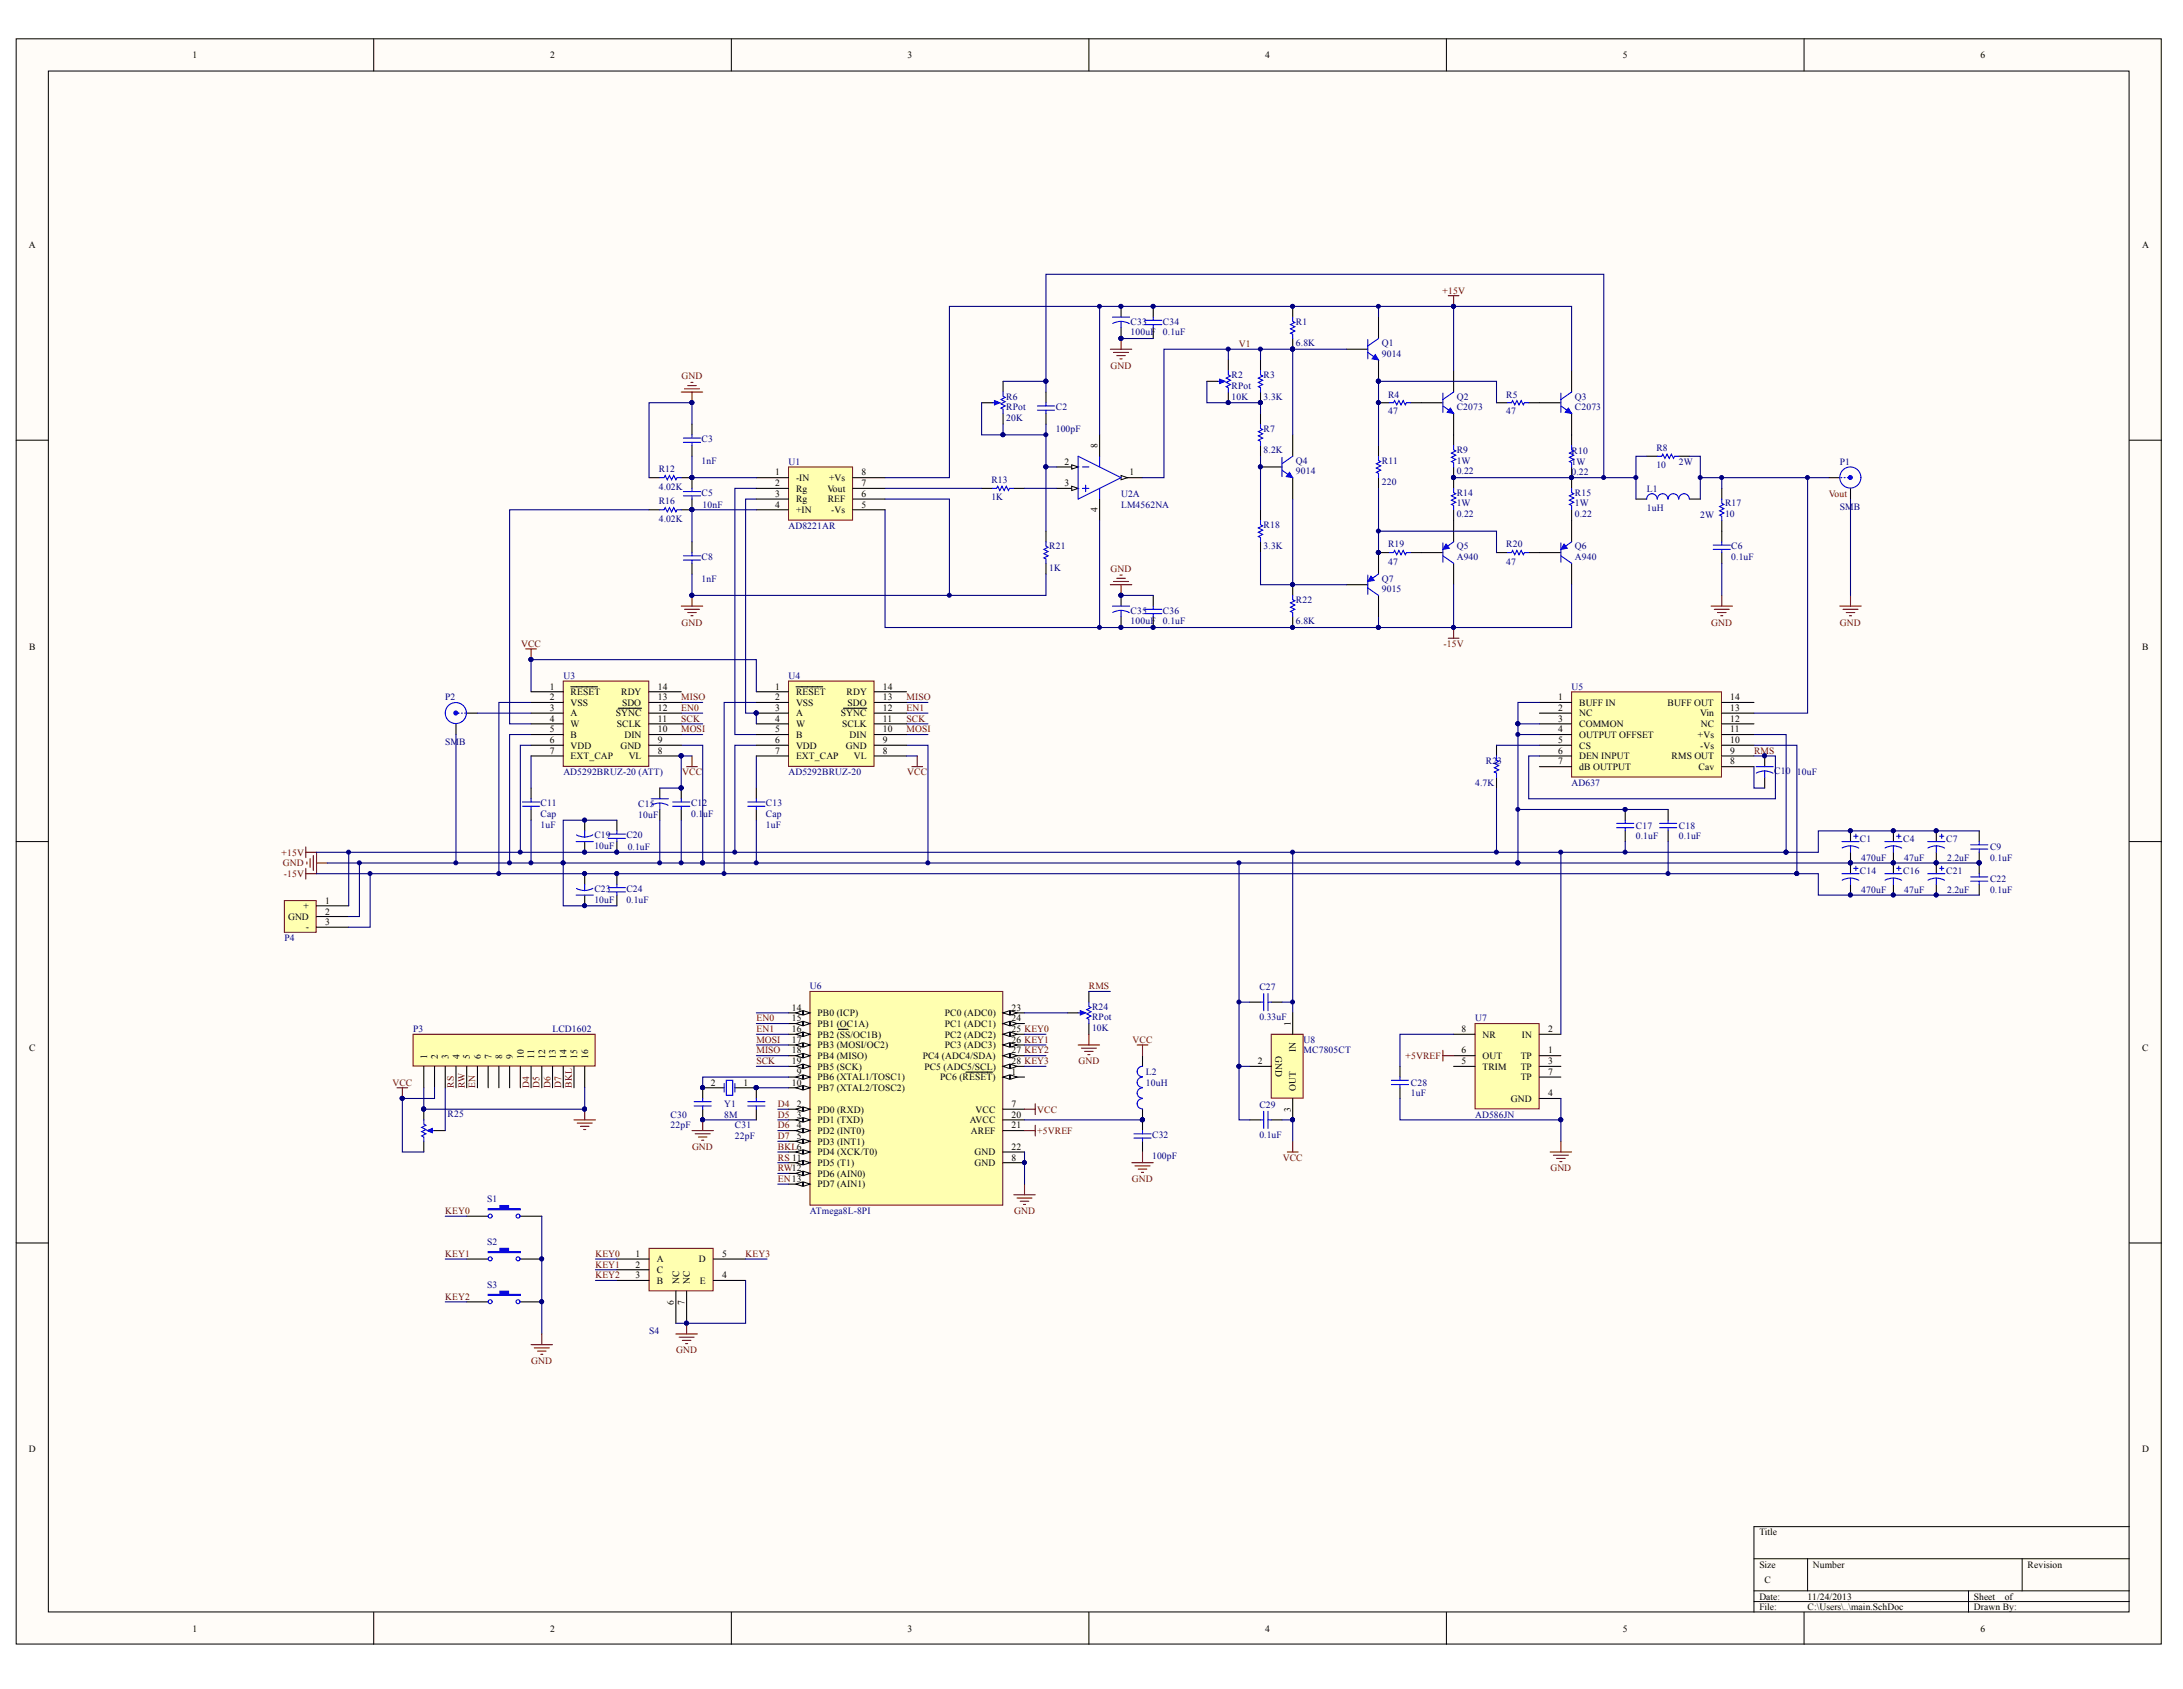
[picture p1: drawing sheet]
<svg xmlns="http://www.w3.org/2000/svg" width="279mm" height="216mm" viewBox="0 0 279 216" stroke-linecap="round" stroke-linejoin="round" font-family="sans-serif">
<defs><g id="words">
<g font-size="1.2">
<text x="24.6" y="7.4">1</text>
<text x="70.3" y="7.4">2</text>
<text x="116" y="7.4">3</text>
<text x="161.7" y="7.4">4</text>
<text x="207.4" y="7.4">5</text>
<text x="253.2" y="7.4">6</text>
<text x="3.7" y="31.7">A</text>
<text x="273.8" y="31.7">A</text>
<text x="136.1" y="59.4">2</text>
<text x="140.3" y="57.2" transform="rotate(-90 140.3 57.2)">8</text>
<text x="99.1" y="60.8">1</text>
<text x="99.1" y="62.2">2</text>
<text x="99.1" y="63.5">3</text>
<text x="99.1" y="64.9">4</text>
<text x="101.8" y="61.5">-IN</text>
<text x="101.8" y="62.8">Rg</text>
<text x="101.8" y="64.2">Rg</text>
<text x="101.8" y="65.6">+IN</text>
<text x="105.8" y="62.8">Vout</text>
<text x="105.8" y="64.2">REF</text>
<text x="106" y="61.5">+Vs</text>
<text x="106.3" y="65.6">-Vs</text>
<text x="110.1" y="64.9">5</text>
<text x="110.1" y="63.5">6</text>
<text x="110.1" y="62.2">7</text>
<text x="110.1" y="60.8">8</text>
<text x="136.1" y="62.2">3</text>
<text x="140.3" y="65.5" transform="rotate(-90 140.3 65.5)">4</text>
<text x="144.4" y="60.8">1</text>
<text x="3.7" y="83">B</text>
<text x="273.8" y="83">B</text>
<text x="70.3" y="88.1">1</text>
<text x="70.3" y="89.5">2</text>
<text x="72.9" y="88.8">RESET</text>
<text x="79.4" y="88.8">RDY</text>
<text x="84.1" y="89.5">13</text>
<text x="84.1" y="88.1">14</text>
<text x="99.1" y="88.1">1</text>
<text x="99.1" y="89.5">2</text>
<text x="101.8" y="88.8">RESET</text>
<text x="108.2" y="88.8">RDY</text>
<text x="112.8" y="89.5">13</text>
<text x="112.8" y="88.1">14</text>
<text x="199.2" y="89.5">1</text>
<text x="221.2" y="89.5">14</text>
<text x="70.3" y="90.9">3</text>
<text x="70.3" y="92.3">4</text>
<text x="70.3" y="93.6">5</text>
<text x="70.3" y="95">6</text>
<text x="72.9" y="90.2">VSS</text>
<text x="72.9" y="91.6">A</text>
<text x="72.9" y="93">W</text>
<text x="72.9" y="94.3">B</text>
<text x="72.9" y="95.7">VDD</text>
<text x="78.7" y="91.6">SYNC</text>
<text x="78.8" y="93">SCLK</text>
<text x="79.3" y="95.7">GND</text>
<text x="79.5" y="90.2">SDO</text>
<text x="79.8" y="94.3">DIN</text>
<text x="84.1" y="95">9</text>
<text x="84.1" y="93.6">10</text>
<text x="84.1" y="92.3">11</text>
<text x="84.1" y="90.9">12</text>
<text x="99.1" y="90.9">3</text>
<text x="99.1" y="92.3">4</text>
<text x="99.1" y="93.6">5</text>
<text x="99.1" y="95">6</text>
<text x="101.8" y="90.2">VSS</text>
<text x="101.8" y="91.6">A</text>
<text x="101.8" y="93">W</text>
<text x="101.8" y="94.3">B</text>
<text x="101.8" y="95.7">VDD</text>
<text x="107.5" y="91.6">SYNC</text>
<text x="107.7" y="93">SCLK</text>
<text x="108.1" y="95.7">GND</text>
<text x="108.3" y="90.2">SDO</text>
<text x="108.6" y="94.3">DIN</text>
<text x="112.8" y="95">9</text>
<text x="112.8" y="93.6">10</text>
<text x="112.8" y="92.3">11</text>
<text x="112.8" y="90.9">12</text>
<text x="199.2" y="90.9">2</text>
<text x="199.2" y="92.3">3</text>
<text x="199.2" y="93.6">4</text>
<text x="199.2" y="95">5</text>
<text x="201.9" y="90.2">BUFF IN</text>
<text x="201.9" y="91.6">NC</text>
<text x="201.9" y="93">COMMON</text>
<text x="201.9" y="94.3">OUTPUT OFFSET</text>
<text x="201.9" y="95.7">CS</text>
<text x="213.2" y="90.2">BUFF OUT</text>
<text x="217" y="94.3">+Vs</text>
<text x="217.3" y="95.7">-Vs</text>
<text x="217.3" y="91.6">Vin</text>
<text x="217.4" y="93">NC</text>
<text x="221.2" y="95">10</text>
<text x="221.2" y="93.6">11</text>
<text x="221.2" y="92.3">12</text>
<text x="221.2" y="90.9">13</text>
<text x="70.3" y="96.4">7</text>
<text x="72.9" y="97">EXT_CAP</text>
<text x="80.4" y="97">VL</text>
<text x="84.1" y="96.4">8</text>
<text x="99.1" y="96.4">7</text>
<text x="101.8" y="97">EXT_CAP</text>
<text x="109.1" y="97">VL</text>
<text x="112.8" y="96.4">8</text>
<text x="199.2" y="96.4">6</text>
<text x="199.2" y="97.7">7</text>
<text x="201.9" y="97">DEN INPUT</text>
<text x="201.9" y="98.4">dB OUTPUT</text>
<text x="213.7" y="97">RMS OUT</text>
<text x="217.1" y="98.4">Cav</text>
<text x="221.2" y="97.7">8</text>
<text x="221.2" y="96.4">9</text>
<text x="36.8" y="117.6">GND</text>
<text x="38.8" y="116.2">+</text>
<text x="39.1" y="118.9">-</text>
<text x="41.6" y="115.5">1</text>
<text x="41.6" y="116.9">2</text>
<text x="41.6" y="118.3">3</text>
<text x="101.2" y="129.2">14</text>
<text x="101.2" y="130.6">15</text>
<text x="101.2" y="131.9">16</text>
<text x="104.5" y="129.9">PB0 aICP)</text>
<text x="104.5" y="131.2">PB1 aOC1A)</text>
<text x="120.8" y="129.9">PC0 aADC0)</text>
<text x="120.8" y="131.2">PC1 aADC1)</text>
<text x="129.3" y="129.2">23</text>
<text x="129.3" y="130.6">24</text>
<text x="129.3" y="131.9">25 KEY0</text>
<text x="165" y="131.1" transform="rotate(-90 165 131.1)">1</text>
<text x="186.8" y="131.9">8</text>
<text x="197.9" y="131.9">2</text>
<text x="3.7" y="134.3">C</text>
<text x="54.6" y="135.3" transform="rotate(-90 54.6 135.3)">1</text>
<text x="56" y="135.3" transform="rotate(-90 56 135.3)">2</text>
<text x="57.3" y="135.3" transform="rotate(-90 57.3 135.3)">3</text>
<text x="58.7" y="135.3" transform="rotate(-90 58.7 135.3)">4</text>
<text x="60.1" y="135.3" transform="rotate(-90 60.1 135.3)">5</text>
<text x="61.5" y="135.3" transform="rotate(-90 61.5 135.3)">6</text>
<text x="62.8" y="135.3" transform="rotate(-90 62.8 135.3)">7</text>
<text x="64.2" y="135.3" transform="rotate(-90 64.2 135.3)">8</text>
<text x="65.6" y="135.3" transform="rotate(-90 65.6 135.3)">9</text>
<text x="66.9" y="135.3" transform="rotate(-90 66.9 135.3)">10</text>
<text x="68.3" y="135.3" transform="rotate(-90 68.3 135.3)">11</text>
<text x="69.7" y="135.3" transform="rotate(-90 69.7 135.3)">12</text>
<text x="71" y="135.3" transform="rotate(-90 71 135.3)">13</text>
<text x="72.4" y="135.3" transform="rotate(-90 72.4 135.3)">14</text>
<text x="73.8" y="135.3" transform="rotate(-90 73.8 135.3)">15</text>
<text x="75.2" y="135.3" transform="rotate(-90 75.2 135.3)">16</text>
<text x="101.2" y="133.3">17</text>
<text x="101.2" y="134.7">18</text>
<text x="101.2" y="136.1">19</text>
<text x="101.8" y="137.4">9</text>
<text x="104.5" y="132.6">PB2 aSS/OC1B)</text>
<text x="104.5" y="134">PB3 aMOSI/OC2)</text>
<text x="104.5" y="135.4">PB4 aMISO)</text>
<text x="104.5" y="136.7">PB5 aSCK)</text>
<text x="118" y="135.4">PC4 aADC4/SDA)</text>
<text x="118.2" y="136.7">PC5 aADC5/SCL)</text>
<text x="120.8" y="132.6">PC2 aADC2)</text>
<text x="120.8" y="134">PC3 aADC3)</text>
<text x="129.3" y="137.4">1</text>
<text x="129.3" y="133.3">26 KEY1</text>
<text x="129.3" y="134.7">27 KEY2</text>
<text x="129.3" y="136.1">28 KEY3</text>
<text x="160.8" y="136.1">2</text>
<text x="163" y="135" transform="rotate(90 163 135)">GND</text>
<text x="165.7" y="134.5" transform="rotate(-90 165.7 134.5)">IN</text>
<text x="186.8" y="136.1">5</text>
<text x="186.8" y="134.7">6</text>
<text x="189.5" y="136.7">TRIM</text>
<text x="189.5" y="135.4">OUT</text>
<text x="189.5" y="132.6">NR</text>
<text x="194.4" y="136.7">TP</text>
<text x="194.4" y="135.4">TP</text>
<text x="194.5" y="132.6">IN</text>
<text x="197.9" y="137.4">7</text>
<text x="197.9" y="136.1">3</text>
<text x="197.9" y="134.7">1</text>
<text x="273.8" y="134.3">C</text>
<text x="90.9" y="138.8">2</text>
<text x="95" y="138.8">1</text>
<text x="101.2" y="138.8">10</text>
<text x="101.8" y="141.5">2</text>
<text x="101.8" y="142.9">3</text>
<text x="104.5" y="142.2">PD0 aRXD)</text>
<text x="104.5" y="143.6">PD1 aTXD)</text>
<text x="104.5" y="138.1">PB6 aXTAL1/TOSC1)</text>
<text x="104.5" y="139.5">PB7 aXTAL2/TOSC2)</text>
<text x="120.2" y="138.1">PC6 aRESET)</text>
<text x="124" y="143.6">AVCC</text>
<text x="124.7" y="142.2">VCC</text>
<text x="129.3" y="141.5">7</text>
<text x="129.3" y="142.9">20</text>
<text x="165" y="142.1" transform="rotate(-90 165 142.1)">3</text>
<text x="165.7" y="139.5" transform="rotate(-90 165.7 139.5)">OUT</text>
<text x="193.1" y="140.8">GND</text>
<text x="194.4" y="138.1">TP</text>
<text x="197.9" y="140.1">4</text>
<text x="101.8" y="144.2">4</text>
<text x="101.8" y="145.6">5</text>
<text x="104.5" y="145">PD2 aINT0)</text>
<text x="104.5" y="146.3">PD3 aINT1)</text>
<text x="104.5" y="147.7">PD4 aXCK/T0)</text>
<text x="104.5" y="149">PD5 aT1)</text>
<text x="124.1" y="145">AREF</text>
<text x="124.6" y="149">GND</text>
<text x="124.6" y="147.7">GND</text>
<text x="129.3" y="148.4">8</text>
<text x="129.3" y="144.2">21</text>
<text x="129.3" y="147">22</text>
<text x="104.5" y="150.4">PD6 aAIN0)</text>
<text x="104.5" y="151.8">PD7 aAIN1)</text>
<text x="81.2" y="160.7">1</text>
<text x="83.9" y="161.4">A</text>
<text x="89.3" y="161.4">D</text>
<text x="92.3" y="160.7">5</text>
<text x="81.2" y="162">2</text>
<text x="81.2" y="163.4">3</text>
<text x="83.9" y="162.7">C</text>
<text x="83.9" y="164.1">B</text>
<text x="86.1" y="166.8" transform="rotate(-90 86.1 166.8)">6</text>
<text x="86.8" y="164.1" transform="rotate(-90 86.8 164.1)">NC</text>
<text x="87.5" y="166.8" transform="rotate(-90 87.5 166.8)">7</text>
<text x="88.2" y="164.1" transform="rotate(-90 88.2 164.1)">NC</text>
<text x="89.5" y="164.1">E</text>
<text x="92.3" y="163.4">4</text>
<text x="3.7" y="185.7">D</text>
<text x="273.8" y="185.7">D</text>
<text x="224.9" y="196.2">Title</text>
<text x="224.9" y="200.4">Size</text>
<text x="225.6" y="202.4">C</text>
<text x="231.7" y="200.4">Number</text>
<text x="259.2" y="200.4">Revision</text>
<text x="24.6" y="208.6">1</text>
<text x="70.3" y="208.6">2</text>
<text x="116" y="208.6">3</text>
<text x="161.7" y="208.6">4</text>
<text x="207.4" y="208.6">5</text>
<text x="224.9" y="204.5">Date:</text>
<text x="224.9" y="205.8">File:</text>
<text x="231.1" y="204.5">11/24/2013</text>
<text x="231.1" y="205.8">C:\Users\..\main.SchDoc</text>
<text x="252.3" y="204.5">Sheet</text>
<text x="252.3" y="205.8">Drawn By:</text>
<text x="253.2" y="208.6">6</text>
<text x="256.3" y="204.5">of</text>
</g>
<g font-size="1.2" fill="#000080">
<text x="144.5" y="41.5">C33</text>
<text x="148.7" y="41.5">C34</text>
<text x="165.7" y="41.5">R1</text>
<text x="144.5" y="42.9">100uF</text>
<text x="148.7" y="42.9">0.1uF</text>
<text x="165.7" y="44.2">6.8K</text>
<text x="176.6" y="44.2">Q1</text>
<text x="176.6" y="45.6">9014</text>
<text x="128.6" y="53.8">20K</text>
<text x="128.6" y="51.1">R6</text>
<text x="128.6" y="52.5">RPot</text>
<text x="135" y="52.5">C2</text>
<text x="157.4" y="51.1">10K</text>
<text x="157.4" y="48.3">R2</text>
<text x="157.4" y="49.7">RPot</text>
<text x="161.5" y="51.1">3.3K</text>
<text x="161.5" y="48.3">R3</text>
<text x="177.4" y="53">47</text>
<text x="177.4" y="50.8">R4</text>
<text x="186.2" y="51.1">Q2</text>
<text x="186.2" y="52.5">C2073</text>
<text x="192.5" y="53">47</text>
<text x="192.5" y="50.8">R5</text>
<text x="201.3" y="51.1">Q3</text>
<text x="201.3" y="52.5">C2073</text>
<text x="89.7" y="59.3">1nF</text>
<text x="89.7" y="56.6">C3</text>
<text x="100.8" y="59.4">U1</text>
<text x="135" y="55.2">100pF</text>
<text x="161.5" y="57.9">8.2K</text>
<text x="161.5" y="55.2">R7</text>
<text x="165.7" y="59.3">Q4</text>
<text x="176.6" y="59.3">R11</text>
<text x="186.2" y="57.9">R9</text>
<text x="186.2" y="59.3">1W</text>
<text x="200.9" y="58.1">R10</text>
<text x="200.9" y="59.4">1W</text>
<text x="211.7" y="59.8">10</text>
<text x="211.7" y="57.7">R8</text>
<text x="214.6" y="59.4">2W</text>
<text x="235.2" y="59.4">P1</text>
<text x="84.2" y="62.6">4.02K</text>
<text x="84.2" y="60.4">R12</text>
<text x="84.2" y="64.5">R16</text>
<text x="89.7" y="63.4">C5</text>
<text x="89.8" y="64.9">10nF</text>
<text x="126.7" y="63.9">1K</text>
<text x="126.7" y="61.7">R13</text>
<text x="143.3" y="63.5">U2A</text>
<text x="143.3" y="64.9">LM4562NA</text>
<text x="165.7" y="60.6">9014</text>
<text x="176.6" y="62">220</text>
<text x="186.2" y="60.6">0.22</text>
<text x="186.2" y="63.4">R14</text>
<text x="186.2" y="64.7">1W</text>
<text x="200.9" y="60.8">0.22</text>
<text x="201.3" y="63.4">R15</text>
<text x="201.3" y="64.7">1W</text>
<text x="210.5" y="65.3">1uH</text>
<text x="210.5" y="62.8">L1</text>
<text x="220.5" y="64.7">R17</text>
<text x="235.2" y="65.2">SMB</text>
<text x="84.2" y="66.7">4.02K</text>
<text x="89.7" y="71.6">C8</text>
<text x="100.8" y="67.6">AD8221AR</text>
<text x="134.1" y="70.2">R21</text>
<text x="161.5" y="70.2">3.3K</text>
<text x="161.5" y="67.5">R18</text>
<text x="177.4" y="70">R19</text>
<text x="186.2" y="70.2">Q5</text>
<text x="186.2" y="71.6">A940</text>
<text x="186.2" y="66.1">0.22</text>
<text x="192.5" y="70">R20</text>
<text x="201.3" y="70.2">Q6</text>
<text x="201.3" y="71.6">A940</text>
<text x="201.3" y="66.1">0.22</text>
<text x="217.3" y="66.3">2W</text>
<text x="220.5" y="66.1">10</text>
<text x="221.3" y="71.6">0.1uF</text>
<text x="221.3" y="70.2">C6</text>
<text x="89.7" y="74.4">1nF</text>
<text x="134.1" y="73">1K</text>
<text x="165.7" y="77.1">R22</text>
<text x="176.6" y="74.4">Q7</text>
<text x="176.6" y="75.7">9015</text>
<text x="177.4" y="72.2">47</text>
<text x="192.5" y="72.2">47</text>
<text x="144.5" y="79.8">100uF</text>
<text x="144.5" y="78.4">C35</text>
<text x="148.7" y="79.8">0.1uF</text>
<text x="148.7" y="78.4">C36</text>
<text x="165.7" y="79.8">6.8K</text>
<text x="56.9" y="89.5">P2</text>
<text x="72" y="86.8">U3</text>
<text x="100.8" y="86.8">U4</text>
<text x="200.9" y="88.1">U5</text>
<text x="56.9" y="95.3">SMB</text>
<text x="72" y="99.1">AD5292BRUZ-20 aATT)</text>
<text x="100.8" y="99.1">AD5292BRUZ-20</text>
<text x="188.6" y="100.5">4.7K</text>
<text x="189.9" y="97.7">R23</text>
<text x="200.9" y="100.5">AD637</text>
<text x="226.8" y="99">C10</text>
<text x="229.7" y="99.1">10uF</text>
<text x="69.1" y="105.8">1uF</text>
<text x="69.1" y="103.1">C11</text>
<text x="69.1" y="104.4">Cap</text>
<text x="76" y="107.2">C19</text>
<text x="80.1" y="107.2">C20</text>
<text x="81.6" y="104.6">10uF</text>
<text x="81.6" y="103.2">C15</text>
<text x="88.3" y="104.4">0.1</text>
<text x="88.3" y="103.1">C12</text>
<text x="89.9" y="104.4">uF</text>
<text x="97.9" y="105.8">1uF</text>
<text x="97.9" y="103.1">C13</text>
<text x="97.9" y="104.4">Cap</text>
<text x="209.1" y="107.3">0.1uF</text>
<text x="209.1" y="105.9">C17</text>
<text x="214.6" y="107.3">0.1uF</text>
<text x="214.6" y="105.9">C18</text>
<text x="237.8" y="107.6">C1</text>
<text x="243.3" y="107.6">C4</text>
<text x="248.8" y="107.6">C7</text>
<text x="76" y="108.6">10uF</text>
<text x="76" y="114">C23</text>
<text x="80.1" y="114">C24</text>
<text x="80.2" y="108.7">0.1uF</text>
<text x="237.8" y="111.7">C14</text>
<text x="237.9" y="110">470uF</text>
<text x="243.3" y="111.7">C16</text>
<text x="243.4" y="110">47uF</text>
<text x="248.8" y="111.7">C21</text>
<text x="248.9" y="110">2.2uF</text>
<text x="254.4" y="110">0.1uF</text>
<text x="254.4" y="108.7">C9</text>
<text x="254.4" y="112.8">C22</text>
<text x="76" y="115.4">10uF</text>
<text x="80.1" y="115.4">0.1uF</text>
<text x="237.9" y="114.2">470uF</text>
<text x="243.4" y="114.2">47uF</text>
<text x="248.9" y="114.2">2.2uF</text>
<text x="254.4" y="114.2">0.1uF</text>
<text x="36.4" y="120.3">P4</text>
<text x="52.8" y="131.9">P3</text>
<text x="70.6" y="131.9">LCD1602</text>
<text x="103.5" y="126.5">U6</text>
<text x="139.6" y="131.8">10K</text>
<text x="139.6" y="129.1">R24</text>
<text x="139.6" y="130.4">RPot</text>
<text x="161" y="130.4">0.33uF</text>
<text x="161" y="126.6">C27</text>
<text x="188.6" y="130.6">U7</text>
<text x="146.5" y="137.4">L2</text>
<text x="166.6" y="133.3">U8</text>
<text x="166.6" y="134.7">MC7805CT</text>
<text x="57.2" y="142.8">R25</text>
<text x="85.7" y="142.9">C30</text>
<text x="92.6" y="141.5">Y1</text>
<text x="92.6" y="142.9">8M</text>
<text x="146.5" y="138.8">10uH</text>
<text x="161" y="141.7">C29</text>
<text x="180.3" y="140.1">1uF</text>
<text x="180.3" y="138.8">C28</text>
<text x="188.6" y="142.9">AD586JN</text>
<text x="85.7" y="144.2">22pF</text>
<text x="93.9" y="145.6">22pF</text>
<text x="93.9" y="144.2">C31</text>
<text x="147.3" y="148.2">100pF</text>
<text x="147.3" y="145.5">C32</text>
<text x="161" y="145.5">0.1uF</text>
<text x="62.3" y="153.7">S1</text>
<text x="103.5" y="155.2">ATmega8L-8PI</text>
<text x="62.3" y="159.2">S2</text>
<text x="62.3" y="164.6">S3</text>
<text x="83" y="170.5">S4</text>
</g>
<g font-size="1.2" fill="#800000">
<text x="184.4" y="37.5">+15V</text>
<text x="142" y="47.1">GND</text>
<text x="158.4" y="44.4">V1</text>
<text x="87.1" y="48.5">GND</text>
<text x="233.8" y="63.5">Vout</text>
<text x="142" y="73.1">GND</text>
<text x="66.6" y="82.7">VCC</text>
<text x="87.1" y="80">GND</text>
<text x="184.5" y="82.7">-15V</text>
<text x="218.7" y="80">GND</text>
<text x="235.2" y="80">GND</text>
<text x="87.1" y="89.5">MISO</text>
<text x="115.9" y="89.5">MISO</text>
<text x="87.1" y="93.6">MOSI</text>
<text x="87.1" y="92.3">SCK</text>
<text x="87.1" y="90.9">EN0</text>
<text x="115.9" y="93.6">MOSI</text>
<text x="115.9" y="92.3">SCK</text>
<text x="115.9" y="90.9">EN1</text>
<text x="87.2" y="99.1">VCC</text>
<text x="116" y="99.1">VCC</text>
<text x="224.2" y="96.4">RMS</text>
<text x="36" y="109.4">+15V</text>
<text x="36.2" y="110.8">GND</text>
<text x="36.3" y="112.1">-15V</text>
<text x="96.7" y="130.6">EN0</text>
<text x="96.7" y="131.9">EN1</text>
<text x="139.2" y="126.5">RMS</text>
<text x="96.7" y="133.3">MOSI</text>
<text x="96.7" y="134.7">MISO</text>
<text x="96.7" y="136.1">SCK</text>
<text x="137.9" y="136.1">GND</text>
<text x="144.8" y="133.3">VCC</text>
<text x="179.7" y="135.4">+5VREF</text>
<text x="50.2" y="138.8">VCC</text>
<text x="58" y="139" transform="rotate(-90 58 139)">RS</text>
<text x="59.4" y="139" transform="rotate(-90 59.4 139)">RW</text>
<text x="60.7" y="139" transform="rotate(-90 60.7 139)">EN</text>
<text x="67.6" y="139" transform="rotate(-90 67.6 139)">D4</text>
<text x="69" y="139" transform="rotate(-90 69 139)">D5</text>
<text x="70.4" y="139" transform="rotate(-90 70.4 139)">D6</text>
<text x="71.7" y="139" transform="rotate(-90 71.7 139)">D7</text>
<text x="73.1" y="139" transform="rotate(-90 73.1 139)">BKL</text>
<text x="99.4" y="141.5">D4</text>
<text x="99.4" y="142.9">D5</text>
<text x="132.6" y="142.2">VCC</text>
<text x="88.5" y="147">GND</text>
<text x="99.4" y="144.2">D6</text>
<text x="99.4" y="145.6">D7</text>
<text x="99.4" y="148.4">RS 11</text>
<text x="99.4" y="149.7">RW12</text>
<text x="99.4" y="147">BKL6</text>
<text x="132.6" y="145">+5VREF</text>
<text x="164" y="148.4">VCC</text>
<text x="198.2" y="149.7">GND</text>
<text x="56.9" y="155.2">KEY0</text>
<text x="99.4" y="151.1">EN13</text>
<text x="129.6" y="155.2">GND</text>
<text x="144.7" y="151.1">GND</text>
<text x="56.9" y="160.7">KEY1</text>
<text x="76.1" y="160.7">KEY0</text>
<text x="95.3" y="160.7">KEY3</text>
<text x="56.9" y="166.1">KEY2</text>
<text x="76.1" y="163.4">KEY2</text>
<text x="76.1" y="162">KEY1</text>
<text x="86.4" y="173">GND</text>
<text x="67.9" y="174.3">GND</text>
</g>
</g></defs>
<g fill="#fffcf8" stroke="#000" stroke-width=".13">
<path d="M2.1 5h274.2v205.2h-274.2z"/>
<path d="M6.2 9.1h266v197h-266z"/>
</g>
<g fill="none" stroke="#000" stroke-width=".13">
<path d="M47.8 5v4.1M93.5 5v4.1M139.2 5v4.1M184.9 5v4.1M230.6 5v4.1M2.1 56.3h4.1M272.2 56.3h4.1M2.1 107.6h4.1M272.2 107.6h4.1M2.1 158.9h4.1M272.2 158.9h4.1M224.2 199.3h48"/>
<path d="M231.1 199.3v4.1M258.5 199.3v4.1M272.2 195.1h-48v11M47.8 206.1v4.1M93.5 206.1v4.1M139.2 206.1v4.1M184.9 206.1v4.1M224.2 203.4h48M224.2 204.7h48M230.6 206.1v4.1M251.6 203.4v2.7"/>
</g>
<path d="M185.1 37.8h1.4M185.8 37.8v1.4M185.1 81.6h1.4M185.8 80.2v1.4" fill="none" stroke="#800000" stroke-width=".14"/>
<g fill="#000080" stroke="#000080" stroke-width=".13">
<circle cx="185.8" cy="39.1" r=".25"/>
<circle cx="185.8" cy="80.2" r=".25"/>
<circle cx="200.9" cy="61" r=".25"/>
<circle cx="185.8" cy="61" r=".25"/>
<circle cx="209.1" cy="61" r=".25"/>
<circle cx="176.2" cy="51.5" r=".25"/>
<circle cx="176.2" cy="70.6" r=".25"/>
<circle cx="176.2" cy="48.7" r=".25"/>
<circle cx="176.2" cy="67.9" r=".25"/>
<circle cx="165.2" cy="39.1" r=".25"/>
<circle cx="165.2" cy="44.6" r=".25"/>
<circle cx="165.2" cy="74.7" r=".25"/>
<circle cx="165.2" cy="80.2" r=".25"/>
<circle cx="176.2" cy="39.1" r=".25"/>
<circle cx="161.1" cy="59.7" r=".25"/>
<circle cx="161.1" cy="51.5" r=".25"/>
<circle cx="157" cy="51.5" r=".25"/>
<circle cx="161.1" cy="44.6" r=".25"/>
<circle cx="157" cy="44.6" r=".25"/>
</g>
<g fill="none" stroke="#000" stroke-width=".14">
<path d="M165.2 39.2v1.3M135.1 59.7h2.7M154.3 48.7h1.3M157 46v1.4M157 50.1v1.4M161.1 59.7h2.8M161.1 46v1.4M161.1 50.1v1.4M161.1 52.8v1.4M161.1 57v1.3M165.2 43.3v1.3M165.2 55.6v2.7"/>
<path d="M172.1 44.6h2.7M176.2 51.5h1.4M176.2 40.5v2.8M176.2 46v2.7M176.2 57v1.3M180.3 51.5h4.1M185.8 47.4v2.7M185.8 52.8v4.2M185.8 59.7v2.7M191.3 51.5h1.4M195.4 51.5h4.1M200.9 47.4v2.7"/>
<path d="M200.9 52.8v4.2M200.9 59.7v2.7M161.1 65.2v1.3M161.1 69.3v1.3M165.2 61.1v2.7M165.2 74.7v1.4M165.2 78.8v1.4M172.1 74.7h2.7M176.2 61.1v1.3M176.2 76.1v2.7M177.6 70.6h-1.4v2.8M180.3 70.6h4.1"/>
<path d="M185.8 65.2v4.1M185.8 72v2.7M191.3 70.6h1.4M195.4 70.6h4.1M200.9 65.2v4.1M200.9 72v2.7"/>
</g>
<g fill="none" stroke="#00f" stroke-width=".14">
<path d="M155.6 48.7h.7M157 47.4v.5l.3 .2-.6 .2 .6 .3-.6 .3 .6 .3-.6 .2 .3 .2v.5M161.1 54.2v.6l.3 .1-.5 .3 .5 .2-.5 .3 .5 .3-.5 .3 .2 .1v.6M161.1 47.4v.5l.3 .2-.5 .2 .5 .3-.5 .3 .5 .3-.5 .2 .2 .2v.5M163.9 58.5v2.4M165.2 40.5v.6l.3 .1-.5 .3 .5 .3-.5 .2 .5 .3-.5 .3 .2 .1v.6M165.2 58.3l-1.3 1M174.8 45.1l1.4 .9M174.8 43.4v2.5M176.2 58.3v.6l.3 .1-.6 .3 .6 .3-.6 .2 .6 .3-.6 .3 .3 .1v.6M176.2 43.3l-1.4 .9M177.6 51.5h.5l.2-.3 .2 .6 .3-.6 .3 .6 .3-.6 .2 .6 .2-.3h.5"/>
<path d="M184.4 51.9l1.4 .9M184.4 50.3v2.4M185.8 57v.5l.3 .1-.6 .3 .6 .3-.6 .3 .6 .2-.6 .3 .3 .1v.6M185.8 50.1l-1.4 1M192.7 51.5h.5l.2-.3 .2 .6 .3-.6 .3 .6 .2-.6 .3 .6 .2-.3h.5M199.5 51.9l1.4 .9M199.5 50.3v2.4M200.9 57v.5l.3 .1-.6 .3 .6 .3-.6 .3 .6 .2-.6 .3 .3 .1v.6M200.9 50.1l-1.4 1M161.1 66.5v.6l.3 .1-.5 .3 .5 .3-.5 .2 .5 .3-.5 .3 .2 .1v.6M163.9 60.1l1.3 1M165.2 76.1v.6l.3 .1-.5 .3 .5 .2-.5 .3 .5 .3-.5 .3 .2 .1v.5"/>
<path d="M174.8 73.5v2.5M174.8 75.2l1.4 .9M176.2 73.4l-.9 .7M177.6 70.6h.5l.2-.2 .2 .5 .3-.5 .3 .5 .3-.5 .2 .5 .2-.3h.5M184.4 69.4v2.5M184.4 71l1.4 1M185.8 62.4v.6l.3 .1-.6 .3 .6 .3-.6 .2 .6 .3-.6 .3 .3 .1v.6M185.8 69.3l-.9 .7M192.7 70.6h.5l.2-.2 .2 .5 .3-.5 .3 .5 .2-.5 .3 .5 .2-.3h.5M199.5 69.4v2.5M199.5 71l1.4 1M200.9 62.4v.6l.3 .1-.6 .3 .6 .3-.6 .2 .6 .3-.6 .3 .3 .1v.6"/>
<path d="M200.9 69.3l-1 .7"/>
</g>
<g fill="#00f" stroke="#00f" stroke-width=".13">
<path d="M185.4 52.2l.4 .6-.8-.1z"/>
<path d="M200.5 52.2l.4 .6-.8-.1z"/>
<path d="M184.9 69.5l.4 .6-.9 .1z"/>
<path d="M199.9 69.5l.4 .6-.8 .1z"/>
<path d="M175.8 45.3l.4 .7-.8-.1z"/>
<path d="M175.3 73.6l.4 .6-.9 .1z"/>
<path d="M164.8 60.4l.4 .7-.8-.2z"/>
</g>
<path d="M176.2 39.2v1.3M157 44.6v1.4M161.1 44.6v1.4M161.1 58.3v6.9M161.1 70.6v4.1h11M176.2 67.9h15.1v2.7M176.2 62.4v8.2M185.8 61.1h23.3M185.8 74.7v5.5" fill="none" stroke="#000080" stroke-width=".14"/>
<path d="M155.9 48.5l.7 .2-.7 .3z" fill="#00f" stroke="#00f" stroke-width=".14"/>
<path d="M137 59.4l.8 .3-.8 .3z" fill="#fffcf8" stroke="#000" stroke-width=".13"/>
<path d="M143.3 61.1h2.7" fill="none" stroke="#000" stroke-width=".14"/>
<path d="M143.3 60.8l.8 .3-.8 .2z" fill="#fffcf8" stroke="#000" stroke-width=".13"/>
<path d="M135.1 62.4h2.7" fill="none" stroke="#000" stroke-width=".14"/>
<path d="M137 62.2l.8 .2-.8 .3z" fill="#fffcf8" stroke="#000" stroke-width=".13"/>
<g fill="none" stroke="#00f" stroke-width=".14">
<path d="M132.6 51.9h2.2M132.6 52.4h2.2M133.7 51.5v.4M133.7 52.4v.4M137.8 58.3l5.5 2.8-5.5 2.7zM138.4 59.7h.8M140.6 58.3v1.4M211.9 58.3h.5l.1-.3 .3 .6 .3-.6 .3 .6 .2-.6 .3 .6 .2-.3h.5M133.7 69.3v.5l.3 .2-.6 .2 .6 .3-.6 .3 .6 .2-.6 .3 .3 .2v.5M138.4 62.4h.8M138.8 62v.8M140.6 62.4v1.4"/>
<path d="M211.8 63.8a.67 .67 0 0 0-.6-.7 .67 .67 0 0 0-.7 .7M213.2 63.8a.67 .67 0 0 0-.7-.7 .67 .67 0 0 0-.6 .7M214.6 63.8a.67 .67 0 0 0-.7-.7 .67 .67 0 0 0-.7 .7M215.9 63.8a.67 .67 0 0 0-.6-.7 .67 .67 0 0 0-.7 .7M219 70.2h2.2M219 69.7h2.2M220.1 63.8v.5l.3 .2-.6 .3 .6 .2-.6 .3 .6 .3-.6 .2 .3 .2v.5M220.1 69.3v.4M220.1 70.2v.4"/>
</g>
<g fill="none" stroke="#000" stroke-width=".14">
<path d="M133.7 50.1v1.4M133.7 52.8v1.4M140.6 55.6v2.7M210.5 58.3h1.4M214.6 58.3h1.4M133.7 67.9v1.4M133.7 72v1.4M140.6 63.8v2.7M209.1 63.8h1.4M216 63.8h1.3M220.1 62.4v1.4M220.1 66.5v2.8"/>
<path d="M220.1 70.6v1.4"/>
</g>
<path d="M140.6 39.2v16.4M133.7 54.2v13.7M133.7 59.7h1.4M210.5 58.3h-1.4v5.5M216 58.3h1.3v5.5M113.1 65.2v15h63.1M217.3 61.1h16.5" fill="none" stroke="#000080" stroke-width=".14"/>
<g fill="#000080" stroke="#000080" stroke-width=".13">
<circle cx="140.5" cy="39.1" r=".25"/>
<circle cx="133.7" cy="59.7" r=".25"/>
<circle cx="217.3" cy="61" r=".25"/>
<circle cx="176.2" cy="80.2" r=".25"/>
<circle cx="88.4" cy="76.1" r=".25"/>
</g>
<path d="M87.1 77.5h2.7M87.5 77.9h1.9M87.9 78.3h1.1M88.3 78.7h.3M88.5 76.1v1.4M235.2 77.5h2.7M235.6 77.9h1.9M236 78.3h1.1M236.4 78.7h.3M236.5 76.1v1.4" fill="none" stroke="#800000" stroke-width=".14"/>
<path d="M103.5 126.7h24.7v27.4h-24.7z" fill="#ffffb0" stroke="#800000" stroke-width=".13"/>
<path d="M128.2 137.7h2.8" fill="none" stroke="#000" stroke-width=".14"/>
<g fill="#fffcf8" stroke="#000" stroke-width=".13">
<path d="M128.2 137.7l.8-.3v.6z"/>
<path d="M129.2 137.4l.8 .3-.8 .3z"/>
</g>
<path d="M123.5 137.1h3.4M100.8 141.8h2.7" fill="none" stroke="#000" stroke-width=".14"/>
<g fill="#fffcf8" stroke="#000" stroke-width=".13">
<path d="M102.7 141.5l.8 .3-.8 .3z"/>
<path d="M101.8 141.8l.8-.3v.6z"/>
</g>
<path d="M100.8 143.2h2.7" fill="none" stroke="#000" stroke-width=".14"/>
<g fill="#fffcf8" stroke="#000" stroke-width=".13">
<path d="M102.7 142.9l.8 .3-.8 .2z"/>
<path d="M101.8 143.2l.8-.3v.5z"/>
</g>
<path d="M100.8 144.5h2.7" fill="none" stroke="#000" stroke-width=".14"/>
<g fill="#fffcf8" stroke="#000" stroke-width=".13">
<path d="M102.7 144.2l.8 .3-.8 .3z"/>
<path d="M101.8 144.5l.8-.3v.6z"/>
</g>
<path d="M100.8 145.9h2.7" fill="none" stroke="#000" stroke-width=".14"/>
<g fill="#fffcf8" stroke="#000" stroke-width=".13">
<path d="M102.7 145.6l.8 .3-.8 .3z"/>
<path d="M101.8 145.9l.8-.3v.6z"/>
</g>
<path d="M100.8 147.3h2.7" fill="none" stroke="#000" stroke-width=".14"/>
<g fill="#fffcf8" stroke="#000" stroke-width=".13">
<path d="M102.7 147l.8 .3-.8 .2z"/>
<path d="M101.8 147.3l.8-.3v.5z"/>
</g>
<path d="M100.8 137.7h2.7M128.2 141.8h2.8M128.2 148.6h2.8" fill="none" stroke="#000" stroke-width=".14"/>
<circle cx="130.9" cy="148.6" r=".25" fill="#000080" stroke="#000080" stroke-width=".13"/>
<g fill="#fffcf8" stroke="#000" stroke-width=".13">
<path d="M102.7 137.4l.8 .3-.8 .3z"/>
<path d="M101.8 137.7l.8-.3v.6z"/>
</g>
<path d="M100.8 139h2.7" fill="none" stroke="#000" stroke-width=".14"/>
<g fill="#fffcf8" stroke="#000" stroke-width=".13">
<path d="M102.7 138.8l.8 .2-.8 .3z"/>
<path d="M101.8 139l.8-.2v.5z"/>
</g>
<path d="M100.8 148.6h2.7" fill="none" stroke="#000" stroke-width=".14"/>
<g fill="#fffcf8" stroke="#000" stroke-width=".13">
<path d="M102.7 148.4l.8 .2-.8 .3z"/>
<path d="M101.8 148.6l.8-.2v.5z"/>
</g>
<path d="M100.8 150h2.7" fill="none" stroke="#000" stroke-width=".14"/>
<g fill="#fffcf8" stroke="#000" stroke-width=".13">
<path d="M102.7 149.7l.8 .3-.8 .3z"/>
<path d="M101.8 150l.8-.3v.6z"/>
</g>
<path d="M100.8 151.4h2.7" fill="none" stroke="#000" stroke-width=".14"/>
<g fill="#fffcf8" stroke="#000" stroke-width=".13">
<path d="M102.7 151.1l.8 .3-.8 .2z"/>
<path d="M101.8 151.4l.8-.3v.5z"/>
</g>
<path d="M100.8 129.5h2.7" fill="none" stroke="#000" stroke-width=".14"/>
<g fill="#fffcf8" stroke="#000" stroke-width=".13">
<path d="M102.7 129.2l.8 .3-.8 .2z"/>
<path d="M101.8 129.5l.8-.3v.5z"/>
</g>
<path d="M100.8 130.8h2.7" fill="none" stroke="#000" stroke-width=".14"/>
<g fill="#fffcf8" stroke="#000" stroke-width=".13">
<path d="M102.7 130.6l.8 .2-.8 .3z"/>
<path d="M101.8 130.8l.8-.2v.5z"/>
</g>
<path d="M100.8 132.2h2.7" fill="none" stroke="#000" stroke-width=".14"/>
<g fill="#fffcf8" stroke="#000" stroke-width=".13">
<path d="M102.7 131.9l.8 .3-.8 .3z"/>
<path d="M101.8 132.2l.8-.3v.6z"/>
</g>
<path d="M100.8 133.6h2.7M107.2 131.6h1.2" fill="none" stroke="#000" stroke-width=".14"/>
<g fill="#fffcf8" stroke="#000" stroke-width=".13">
<path d="M102.7 133.3l.8 .3-.8 .2z"/>
<path d="M101.8 133.6l.8-.3v.5z"/>
</g>
<path d="M100.8 134.9h2.7" fill="none" stroke="#000" stroke-width=".14"/>
<g fill="#fffcf8" stroke="#000" stroke-width=".13">
<path d="M102.7 134.7l.8 .2-.8 .3z"/>
<path d="M101.8 134.9l.8-.2v.5z"/>
</g>
<path d="M100.8 136.3h2.7" fill="none" stroke="#000" stroke-width=".14"/>
<g fill="#fffcf8" stroke="#000" stroke-width=".13">
<path d="M102.7 136l.8 .3-.8 .3z"/>
<path d="M101.8 136.3l.8-.3v.6z"/>
</g>
<path d="M128.2 129.5h2.8M128.2 143.2h2.8M128.2 144.5h2.8M128.2 147.3h2.8" fill="none" stroke="#000" stroke-width=".14"/>
<g fill="#fffcf8" stroke="#000" stroke-width=".13">
<path d="M128.2 129.5l.8-.3v.5z"/>
<path d="M129.2 129.2l.8 .3-.8 .2z"/>
</g>
<path d="M128.2 130.8h2.8" fill="none" stroke="#000" stroke-width=".14"/>
<g fill="#fffcf8" stroke="#000" stroke-width=".13">
<path d="M128.2 130.8l.8-.2v.5z"/>
<path d="M129.2 130.6l.8 .2-.8 .3z"/>
</g>
<path d="M128.2 132.2h2.8" fill="none" stroke="#000" stroke-width=".14"/>
<g fill="#fffcf8" stroke="#000" stroke-width=".13">
<path d="M128.2 132.2l.8-.3v.6z"/>
<path d="M129.2 131.9l.8 .3-.8 .3z"/>
</g>
<path d="M128.2 133.6h2.8" fill="none" stroke="#000" stroke-width=".14"/>
<g fill="#fffcf8" stroke="#000" stroke-width=".13">
<path d="M128.2 133.6l.8-.3v.5z"/>
<path d="M129.2 133.3l.8 .3-.8 .2z"/>
</g>
<path d="M128.2 134.9h2.8" fill="none" stroke="#000" stroke-width=".14"/>
<g fill="#fffcf8" stroke="#000" stroke-width=".13">
<path d="M128.2 134.9l.8-.2v.5z"/>
<path d="M129.2 134.7l.8 .2-.8 .3z"/>
</g>
<path d="M128.2 136.3h2.8" fill="none" stroke="#000" stroke-width=".14"/>
<g fill="#fffcf8" stroke="#000" stroke-width=".13">
<path d="M128.2 136.3l.8-.3v.6z"/>
<path d="M129.2 136l.8 .3-.8 .3z"/>
</g>
<circle cx="130.9" cy="148.6" r=".25" fill="#000080" stroke="#000080" stroke-width=".13"/>
<path d="M52.8 132.2h23.3v4.1h-23.3z" fill="#ffffb0" stroke="#800000" stroke-width=".13"/>
<g fill="none" stroke="#000" stroke-width=".14">
<path d="M54.2 136.3v2.7M55.5 136.3v2.7M56.9 136.3v2.7M58.3 136.3v2.7M59.7 136.3v2.7M61 136.3v2.7M62.4 136.3v2.7M63.8 136.3v2.7M65.1 136.3v2.7M66.5 136.3v2.7M67.9 136.3v2.7M69.3 136.3v2.7"/>
<path d="M70.6 136.3v2.7M72 136.3v2.7M73.4 136.3v2.7M74.7 136.3v2.7M54.2 141.8v1.4M54.2 145.9v1.4M55.5 144.5h1.4"/>
</g>
<path d="M50.7 139h1.4M51.4 139v1.4M73.4 143.2h2.7M73.8 143.6h1.9M74.2 144h1.1M74.6 144.4h.3M74.7 141.8v1.4" fill="none" stroke="#800000" stroke-width=".14"/>
<g fill="#000080" stroke="#000080" stroke-width=".13">
<circle cx="51.4" cy="140.4" r=".25"/>
<circle cx="74.7" cy="141.8" r=".25"/>
<circle cx="54.2" cy="141.8" r=".25"/>
</g>
<path d="M54.2 143.2v.5l.2 .1-.5 .3 .5 .3-.5 .3 .5 .2-.5 .3 .3 .1v.6M54.9 144.5h.6" fill="none" stroke="#00f" stroke-width=".14"/>
<path d="M54.6 144.5l.7-.3v.6z" fill="#00f" stroke="#00f" stroke-width=".14"/>
<path d="M56.9 139v5.5M99.4 141.8h1.4M99.4 143.2h1.4M99.4 144.5h1.4M99.4 145.9h1.4M99.4 147.3h1.4M99.4 148.6h1.4M99.4 150h1.4M99.4 151.4h1.4" fill="none" stroke="#000080" stroke-width=".14"/>
<path d="M188.6 130.8h8.1v10.9h-8.1z" fill="#ffffb0" stroke="#800000" stroke-width=".13"/>
<g fill="none" stroke="#000" stroke-width=".14">
<path d="M58.3 92.5v1.4M59.7 91.2h1.3M89.8 139h2.8M93.9 139h2.8M179 136.3v1.4M179 139v1.4M185.8 132.2h2.8M185.8 136.3h2.8M185.8 134.9h2.8M196.8 132.2h2.7M196.8 136.3h2.7M196.8 134.9h2.7"/>
<path d="M196.8 137.7h2.7M196.8 140.4h2.7"/>
</g>
<path d="M198.2 147.3h2.7M198.6 147.7h1.9M199 148.1h1.1M199.4 148.5h.3M199.5 145.9v1.4" fill="none" stroke="#800000" stroke-width=".14"/>
<g fill="none" stroke="#00f" stroke-width=".14">
<path d="M58.6 91.2h.1M59 91.2h.1M59.4 91.2h.1M92.6 138.5v1.1M92.8 138.1h.9v1.9h-.9zM93.9 138.5v1.1M177.9 138.1h2.2M177.9 138.6h2.2M179 137.7v.4M179 138.6v.4"/>
<circle cx="58.3" cy="91.1" r="1.35"/>
</g>
<path d="M185.8 39.2h15.1v8.2M165.2 44.6h-16.4v16.5h-2.8M140.6 66.5v13.7M165.2 63.8v10.9M220.1 61.1v1.3M236.5 63.8v12.3M115.9 95.3h2.7v15M96.7 139h4.1M100.8 137.7h-11v1.3M185.8 132.2h-6.8v4.1" fill="none" stroke="#000080" stroke-width=".14"/>
<g fill="#000080" stroke="#000080" stroke-width=".13">
<circle cx="96.7" cy="139" r=".25"/>
<circle cx="89.8" cy="139" r=".25"/>
<circle cx="118.6" cy="110.3" r=".25"/>
<circle cx="185.8" cy="39.1" r=".25"/>
<circle cx="140.5" cy="80.2" r=".25"/>
<circle cx="165.2" cy="44.6" r=".25"/>
<circle cx="165.2" cy="74.7" r=".25"/>
<circle cx="220.1" cy="61" r=".25"/>
</g>
<circle cx="58.3" cy="91.1" r=".25" fill="#00f" stroke="#00f" stroke-width=".14"/>
<path d="M200.9 88.4h19.1v10.9h-19.1z" fill="#ffffb0" stroke="#800000" stroke-width=".13"/>
<g fill="none" stroke="#000" stroke-width=".14">
<path d="M125.5 51.5h1.3M128.2 48.7v1.4M128.2 52.8v1.4M191.3 95.3v1.3M191.3 99.4v1.3M196.8 89.8h4.1M196.8 91.2h4.1M196.8 92.5h4.1M196.8 93.9h4.1M196.8 95.3h4.1M196.8 96.6h4.1M196.8 98h4.1"/>
<path d="M220.1 89.8h4.1M220.1 91.2h4.1M220.1 92.5h4.1M220.1 93.9h4.1M220.1 95.3h4.1M220.1 96.6h4.1M220.1 98h4.1M225.6 96.6v1.4M225.6 99.4v1.3M67.9 100.7v1.4M67.9 103.5v1.3M96.7 100.7v1.4"/>
<path d="M96.7 103.5v1.3M207.7 103.5v1.3M207.7 106.2v1.4M89.8 139v1.4M96.7 139v1.4M136.4 129.5h1.4M139.2 126.7v1.4M139.2 130.8v1.4M146 134.9v1.4M59.7 155.5h2.7M66.5 155.5h2.8M89.8 141.8v1.4"/>
<path d="M96.7 141.8v1.4M146 141.8v2.7M146 145.9v1.4M59.7 160.9h2.7M59.7 166.4h2.7M66.5 160.9h2.8M66.5 166.4h2.8"/>
</g>
<g fill="none" stroke="#000080" stroke-width=".14">
<path d="M185.8 39.2v8.2M128.2 48.7h5.5M133.7 48.7v-13.6h71.3v26M133.7 48.7v1.4M161.1 51.5v1.3M172.1 44.6h-6.9v11M191.3 51.5v-2.8h-15.1v8.3M96.7 62.4h-2.8v31.5h2.8M176.2 78.8v1.4M231.1 61.1v30.1h-6.9M58.3 93.9v16.4M61 91.2h6.9"/>
<path d="M67.9 93.9h-2.8v16.4M67.9 95.3h-1.4v13.6M67.9 89.8h-4.1v21.9M67.9 84.3v4.1M67.9 96.6v4.1M87.1 95.3h2.7v15h-48M87.1 91.2h2.7M87.1 89.8h2.7M87.1 92.5h2.7M87.1 93.9h2.7M96.7 89.8h-4.1v21.9M96.7 95.3h-2.8v13.6"/>
<path d="M96.7 96.6v4.1M115.9 91.2h2.7M115.9 89.8h2.7M115.9 92.5h2.7M115.9 93.9h2.7M191.3 95.3h5.5M194 93.9h2.8M196.8 89.8h-2.8v2.7h2.8M196.8 96.6h-1.4v5.5h31.5v-5.5h-2.7M224.2 98v2.7h1.4M67.9 104.8v5.5M96.7 104.8v5.5"/>
<path d="M165.2 108.9v20.6M191.3 100.7v8.2M199.5 108.9v23.3M54.2 139v2.8h20.5v-2.8M55.5 139v1.4h-4.1v6.9h2.8M96.7 133.6h4.1M96.7 134.9h4.1M96.7 136.3h4.1M96.7 129.5h4.1M96.7 130.8h4.1M96.7 132.2h4.1M131 133.6h2.7"/>
<path d="M131 134.9h2.7M131 129.5h5.4M131 132.2h2.7M56.9 155.5h2.8M69.3 155.5v15M89.8 143.2h6.9M131 143.2h15M131 147.3v4.1M56.9 160.9h2.8M56.9 166.4h2.8"/>
</g>
<g fill="#000080" stroke="#000080" stroke-width=".13">
<circle cx="231" cy="61" r=".25"/>
<circle cx="165.2" cy="108.9" r=".25"/>
<circle cx="92.5" cy="111.7" r=".25"/>
<circle cx="89.8" cy="110.3" r=".25"/>
<circle cx="65.1" cy="110.3" r=".25"/>
<circle cx="58.3" cy="110.3" r=".25"/>
<circle cx="199.5" cy="108.9" r=".25"/>
<circle cx="185.8" cy="39.1" r=".25"/>
<circle cx="165.2" cy="44.6" r=".25"/>
<circle cx="176.2" cy="80.2" r=".25"/>
<circle cx="176.2" cy="48.7" r=".25"/>
<circle cx="161.1" cy="51.5" r=".25"/>
<circle cx="93.9" cy="108.9" r=".25"/>
<circle cx="66.5" cy="108.9" r=".25"/>
<circle cx="67.9" cy="110.3" r=".25"/>
<circle cx="96.7" cy="110.3" r=".25"/>
<circle cx="225.6" cy="96.6" r=".25"/>
<circle cx="194" cy="93.9" r=".25"/>
<circle cx="191.3" cy="108.9" r=".25"/>
<circle cx="194" cy="92.5" r=".25"/>
<circle cx="67.9" cy="84.3" r=".25"/>
<circle cx="207.7" cy="103.5" r=".25"/>
<circle cx="89.8" cy="143.1" r=".25"/>
<circle cx="89.8" cy="139" r=".25"/>
<circle cx="96.7" cy="139" r=".25"/>
<circle cx="74.7" cy="141.8" r=".25"/>
<circle cx="54.2" cy="141.8" r=".25"/>
<circle cx="51.4" cy="140.4" r=".25"/>
<circle cx="146" cy="143.1" r=".25"/>
<circle cx="63.8" cy="111.7" r=".25"/>
<circle cx="69.2" cy="160.9" r=".25"/>
<circle cx="69.2" cy="166.4" r=".25"/>
<circle cx="133.7" cy="48.7" r=".25"/>
<circle cx="205" cy="61" r=".25"/>
</g>
<g fill="none" stroke="#800000" stroke-width=".14">
<path d="M67.2 83h1.4M67.9 83v1.3M87.8 98h1.3M88.5 96.6v1.4M116.6 98h1.3M117.2 96.6v1.4M39.1 108.3v1.3M39.1 111v1.4M39.1 108.9h1.4v2.8h-1.4M39.2 110.2v.3M39.6 109.8v1.1M40 109.4v1.9"/>
<path d="M40.5 110.3h1.3M137.8 133.6h2.8M138.2 134h1.9M138.6 134.4h1.1M139.1 134.8h.2M139.2 132.2v1.4M145.4 133.6h1.3M146 133.6v1.3M184.4 134.3v1.3M184.4 134.9h1.4M88.5 144.5h2.7M88.9 144.9h1.9"/>
<path d="M89.3 145.3h1.1M89.7 145.8h.3M89.8 143.2v1.3M129.6 152.7h2.7M130 153.1h1.9M130.4 153.6h1.1M130.8 154h.3M131 144.5h1.3M131 151.4v1.3M131 141.8h1.3M132.3 141.1v1.4M132.3 143.8v1.4"/>
<path d="M144.7 148.6h2.7M145.1 149h1.9M145.5 149.4h1.1M145.9 149.9h.3M146 147.3v1.3M164.6 147.3h1.3M165.2 145.9v1.4M67.9 171.9h2.7M68.3 172.3h1.9M68.7 172.7h1.1M69.1 173.1h.3M69.3 170.5v1.4"/>
</g>
<g fill="none" stroke="#00f" stroke-width=".14">
<path d="M126.8 51.5h.7M128.2 50.1v.6l.3 .1-.6 .3 .6 .2-.6 .3 .6 .3-.6 .3 .3 .1v.5M191.3 96.6v.6l.3 .1-.6 .3 .6 .3-.6 .2 .6 .3-.6 .3 .3 .1v.6M224.5 98h2.2M225.6 98.5l.5 .1 .5 .2M225.6 98.5l-.6 .1-.5 .2M225.6 98.5v.9M66.8 102.5h2.2M66.8 103.1h2.2M67.9 102.1v.4M67.9 103.1v.4M95.6 102.5h2.2"/>
<path d="M95.6 103.1h2.2M96.7 102.1v.4M96.7 103.1v.4M206.7 105.3h2.1M206.7 105.8h2.1M207.7 104.8v.5M207.7 105.8v.4M137.8 129.5h.7M139.2 128.1v.5l.3 .2-.6 .3 .6 .2-.6 .3 .6 .3-.6 .3 .3 .1v.5M146 139.1a.66 .66 0 0 0-.6 .6 .66 .66 0 0 0 .6 .7M146 137.7a.66 .66 0 0 0-.6 .6 .66 .66 0 0 0 .6 .7M146 136.3a.66 .66 0 0 0-.6 .7 .66 .66 0 0 0 .6 .6"/>
<path d="M88.7 140.8h2.2M88.7 141.4h2.2M89.8 140.4v.4M89.8 141.4v.4M95.6 140.8h2.2M95.6 141.4h2.2M96.7 140.4v.4M96.7 141.4v.4M144.9 144.9h2.2M144.9 145.5h2.2M146 140.4a.66 .66 0 0 0-.6 .7 .66 .66 0 0 0 .6 .6M146 144.5v.4"/>
<path d="M146 145.5v.4"/>
<circle cx="62.7" cy="155.4" r=".25"/>
<circle cx="66.2" cy="155.4" r=".25"/>
<circle cx="62.7" cy="160.9" r=".25"/>
<circle cx="62.7" cy="166.4" r=".25"/>
<circle cx="66.2" cy="160.9" r=".25"/>
<circle cx="66.2" cy="166.4" r=".25"/>
</g>
<g fill="#00f" stroke="#00f" stroke-width=".14">
<path d="M138.1 129.2l.7 .3-.7 .2z"/>
<path d="M127.1 51.2l.7 .3-.7 .3z"/>
<path d="M62.4 154.5h1.5v-.4h1.1v.4h1.5v.1h-4.1z" fill-rule="evenodd"/>
<path d="M62.4 160h1.5v-.4h1.1v.4h1.5v.1h-4.1z" fill-rule="evenodd"/>
<path d="M62.4 165.5h1.5v-.5h1.1v.5h1.5v.1h-4.1z" fill-rule="evenodd"/>
</g>
<path d="M100.8 59.7h8.2v6.8h-8.2z" fill="#ffffb0" stroke="#800000" stroke-width=".13"/>
<path d="M96.7 61.1h4.1M96.7 62.4h4.1M96.7 63.8h4.1M96.7 65.2h4.1M109 61.1h4.1M109 62.4h4.1M109 63.8h4.1M109 65.2h4.1" fill="none" stroke="#000" stroke-width=".14"/>
<path d="M185.8 39.2h-64.4v21.9h-8.3M113.1 63.8h8.3v12.3" fill="none" stroke="#000080" stroke-width=".14"/>
<g fill="#000080" stroke="#000080" stroke-width=".13">
<circle cx="185.8" cy="39.1" r=".25"/>
<circle cx="121.3" cy="76.1" r=".25"/>
</g>
<path d="M100.8 87.1h10.9v10.9h-10.9z" fill="#ffffb0" stroke="#800000" stroke-width=".13"/>
<g fill="none" stroke="#000" stroke-width=".14">
<path d="M96.7 88.4h4.1M96.7 89.8h4.1M96.7 91.2h4.1M96.7 92.5h4.1M96.7 93.9h4.1M96.7 95.3h4.1M96.7 96.6h4.1M101.8 87.8h3.4M107.8 90.5h3M111.8 88.4h4.1M111.8 89.8h4.1M111.8 91.2h4.1"/>
<path d="M111.8 92.5h4.1M111.8 93.9h4.1M111.8 95.3h4.1M111.8 96.6h4.1"/>
</g>
<circle cx="96.7" cy="91.1" r=".25" fill="#000080" stroke="#000080" stroke-width=".13"/>
<path d="M72 87.1h10.9v10.9h-10.9z" fill="#ffffb0" stroke="#800000" stroke-width=".13"/>
<g fill="none" stroke="#000" stroke-width=".14">
<path d="M88.5 54.2v1.4M88.5 57v1.3M83 61.1h1.3M83 65.2h1.3M87.1 61.1h1.4v1.3M88.5 63.8v1.4h-1.4M88.5 69.3v1.3M88.5 72v1.4M125.5 62.4h1.3M129.6 62.4h1.4M233.8 61.1h1.4M236.5 62.4v1.4"/>
<path d="M67.9 88.4h4.1M67.9 89.8h4.1M67.9 91.2h4.1M67.9 92.5h4.1M67.9 93.9h4.1M67.9 95.3h4.1M67.9 96.6h4.1M73 87.8h3.4M79 90.5h3M83 88.4h4.1M83 89.8h4.1M83 91.2h4.1"/>
<path d="M83 92.5h4.1M83 93.9h4.1M83 95.3h4.1M83 96.6h4.1M74.7 104.8v1.4M74.7 107.6v1.3M74.7 111.7v1.4M74.7 114.4v1.4M78.9 104.8v1.4M78.9 107.6v1.3M78.9 111.7v1.4M78.9 114.4v1.4"/>
<path d="M84.3 100.7v1.4M84.3 103.5v1.3M87.1 100.7v1.4M87.1 103.5v1.3M213.2 103.5v1.3M213.2 106.2v1.4"/>
</g>
<g fill="#000080" stroke="#000080" stroke-width=".13">
<circle cx="87.1" cy="96.6" r=".25"/>
<circle cx="67.9" cy="84.3" r=".25"/>
<circle cx="96.7" cy="91.1" r=".25"/>
<circle cx="88.4" cy="65.1" r=".25"/>
<circle cx="88.4" cy="61" r=".25"/>
<circle cx="88.4" cy="51.5" r=".25"/>
<circle cx="88.4" cy="76.1" r=".25"/>
<circle cx="207.7" cy="108.9" r=".25"/>
<circle cx="213.2" cy="111.7" r=".25"/>
<circle cx="194" cy="103.5" r=".25"/>
<circle cx="78.8" cy="108.9" r=".25"/>
<circle cx="74.7" cy="108.9" r=".25"/>
<circle cx="74.7" cy="104.8" r=".25"/>
<circle cx="78.8" cy="111.7" r=".25"/>
<circle cx="74.7" cy="115.8" r=".25"/>
<circle cx="74.7" cy="111.7" r=".25"/>
<circle cx="87.1" cy="100.7" r=".25"/>
<circle cx="87.1" cy="110.3" r=".25"/>
<circle cx="84.3" cy="110.3" r=".25"/>
<circle cx="72" cy="110.3" r=".25"/>
</g>
<g fill="none" stroke="#000080" stroke-width=".14">
<path d="M88.5 54.2v-2.7h-5.5v9.6M88.5 58.3v2.8h8.2M83 65.2h-17.9v27.3h2.8M88.5 73.4v2.7h45.2v-2.7M96.7 63.8h-1.4v27.4h1.4v1.3M96.7 65.2h-8.2v4.1M113.1 62.4h12.4M131 62.4h4.1M67.9 84.3h28.8v4.1M88.5 96.6h-1.4v4.1h-2.8M115.9 96.6h1.3M78.9 104.8h-6.9v11h6.9"/>
<path d="M84.3 104.8v5.5M87.1 104.8v5.5M194 103.5h19.2M207.7 107.6v1.3M213.2 107.6v4.1M139.2 126.7h2.7"/>
</g>
<g fill="none" stroke="#00f" stroke-width=".14">
<path d="M87.4 56h2.2M87.4 56.5h2.2M88.5 55.6v.4M88.5 56.5v.5M84.3 61.1h.6l.1-.3 .3 .5 .3-.5 .2 .5 .3-.5 .3 .5 .1-.2h.6M84.3 65.2h.6l.1-.3 .3 .5 .3-.5 .2 .5 .3-.5 .3 .5 .1-.2h.6M87.4 62.8h2.2M87.4 63.4h2.2M87.4 71h2.2M87.4 71.6h2.2M88.5 62.4v.4M88.5 63.4v.4"/>
<path d="M88.5 70.6v.4M88.5 71.6v.4M126.8 62.4h.6l.1-.2 .3 .5 .3-.5 .3 .5 .2-.5 .3 .5 .1-.3h.6M235.3 61.1h.1M235.7 61.1h.2M236.1 61.1h.2M73.6 107.6h2.2M73.6 114.4h2.2M74.7 106.2v.8M74.7 113.1v.8M75.8 106.7a2.18 2.18 0 0 1-2.1 0M75.8 113.6a2.18 2.18 0 0 1-2.1 0"/>
<path d="M77.8 107.2h2.2M77.8 106.6h2.2M77.8 114h2.2M77.8 113.5h2.2M78.9 106.2v.4M78.9 107.2v.4M78.9 113.1v.4M78.9 114v.4M83.2 102.1h2.2M84.3 102.7h.6l.5 .2M84.3 102.7h-.5l-.5 .2M84.3 102.7v.8"/>
<path d="M86 102.5h2.2M86 103.1h2.2M87.1 102.1v.4M87.1 103.1v.4M212.1 105.3h2.2M212.1 105.8h2.2M213.2 104.8v.5M213.2 105.8v.4"/>
<circle cx="236.5" cy="61" r="1.35"/>
</g>
<path d="M87.1 50.1h2.7M87.5 49.7h1.9M87.9 49.3h1.1M88.3 48.9h.3M88.5 50.1v1.4" fill="none" stroke="#800000" stroke-width=".14"/>
<circle cx="236.5" cy="61" r=".25" fill="#00f" stroke="#00f" stroke-width=".14"/>
<path d="M162.5 132.2h4.1v8.2h-4.1z" fill="#ffffb0" stroke="#800000" stroke-width=".13"/>
<path d="M159.8 136.3h2.7M159.8 128.1h1.3M162.5 128.1h1.4M165.2 129.5v2.7M159.8 143.2h1.3M162.5 143.2h1.4M165.2 140.4v2.8" fill="none" stroke="#000" stroke-width=".14"/>
<g fill="#000080" stroke="#000080" stroke-width=".13">
<circle cx="165.2" cy="143.1" r=".25"/>
<circle cx="158.4" cy="136.3" r=".25"/>
<circle cx="158.4" cy="110.3" r=".25"/>
<circle cx="165.2" cy="128.1" r=".25"/>
<circle cx="158.4" cy="128.1" r=".25"/>
<circle cx="199.5" cy="143.1" r=".25"/>
</g>
<path d="M158.4 110.3v26M131 136.3h2.7M158.4 136.3v6.9h1.4M158.4 136.3h1.4M158.4 128.1h1.4M163.9 128.1h1.3M163.9 143.2h1.3v2.7M199.5 143.2v2.7" fill="none" stroke="#000080" stroke-width=".14"/>
<path d="M161.1 128.1h.4M161.5 127v2.2M162.1 127v2.2M162.1 128.1h.4M161.1 143.2h.4M161.5 142.1v2.1M162.1 142.1v2.1M162.1 143.2h.4" fill="none" stroke="#00f" stroke-width=".14"/>
<path d="M83 159.6h8.2v5.4h-8.2z" fill="#ffffb0" stroke="#800000" stroke-width=".13"/>
<path d="M78.9 160.9h4.1M78.9 162.3h4.1M78.9 163.7h4.1M86.4 165v4.1M87.8 165v4.1M91.2 160.9h4.1M91.2 163.7h4.1" fill="none" stroke="#000" stroke-width=".14"/>
<g fill="#000080" stroke="#000080" stroke-width=".13">
<circle cx="87.8" cy="169.1" r=".25"/>
<circle cx="199.5" cy="143.1" r=".25"/>
</g>
<path d="M179 140.4v2.8h20.5v-2.8M76.1 160.9h2.8M76.1 162.3h2.8M76.1 163.7h2.8M95.3 163.7v5.4h-8.9M95.3 160.9h2.8" fill="none" stroke="#000080" stroke-width=".14"/>
<path d="M86.4 170.5h2.7M86.8 170.9h1.9M87.2 171.3h1.1M87.6 171.7h.3M87.8 169.1v1.4" fill="none" stroke="#800000" stroke-width=".14"/>
<path d="M36.3 115.1h4.1v4.1h-4.1z" fill="#ffffb0" stroke="#800000" stroke-width=".13"/>
<g fill="none" stroke="#000" stroke-width=".14">
<path d="M143.3 39.2v1.3M147.4 39.2v1.3M143.3 41.9v1.4M147.4 41.9v1.4M143.3 76.1v1.4M143.3 78.8v1.4M147.4 76.1v1.4M147.4 78.8v1.4M40.5 115.8h4.1M40.5 117.2h4.1M40.5 118.5h4.1M236.5 106.2v1.4"/>
<path d="M236.5 108.9v2.8M236.5 113.1v1.3M242 106.2v1.4M242 108.9v2.8M242 113.1v1.3M247.5 106.2v1.4M247.5 108.9v2.8M247.5 113.1v1.3M253 106.2v1.4M253 108.9v2.8M253 113.1v1.3"/>
</g>
<g fill="none" stroke="#000080" stroke-width=".14">
<path d="M125.5 51.5v4.1h2.7M128.2 54.2v1.4M128.2 55.6h5.5M143.3 43.3h4.1M154.3 48.7v2.8h6.8M143.3 76.1h4.1M200.9 74.7v5.5h-24.7M220.1 72v4.1M194 92.5v17.8M224.2 93.9h4.1v15M224.2 95.3h5.5v16.4M40.5 108.9h187.8"/>
<path d="M40.5 111.7h189.2M44.6 108.9v6.9M45.9 110.3v6.9h-1.3M47.3 111.7v6.8h-2.7M89.8 110.3h163.2M229.7 111.7h2.7v2.7h20.6M253 106.2h-20.6v2.7h-4.1"/>
</g>
<g fill="#000080" stroke="#000080" stroke-width=".13">
<circle cx="44.6" cy="108.9" r=".25"/>
<circle cx="45.9" cy="110.3" r=".25"/>
<circle cx="47.3" cy="111.7" r=".25"/>
<circle cx="143.3" cy="39.1" r=".25"/>
<circle cx="143.3" cy="43.3" r=".25"/>
<circle cx="143.3" cy="76.1" r=".25"/>
<circle cx="143.3" cy="80.2" r=".25"/>
<circle cx="147.4" cy="39.1" r=".25"/>
<circle cx="147.4" cy="80.2" r=".25"/>
<circle cx="128.2" cy="55.6" r=".25"/>
<circle cx="161.1" cy="51.5" r=".25"/>
<circle cx="242" cy="106.2" r=".25"/>
<circle cx="242" cy="110.3" r=".25"/>
<circle cx="242" cy="114.4" r=".25"/>
<circle cx="236.5" cy="106.2" r=".25"/>
<circle cx="236.5" cy="110.3" r=".25"/>
<circle cx="236.5" cy="114.4" r=".25"/>
<circle cx="247.5" cy="106.2" r=".25"/>
<circle cx="247.5" cy="110.3" r=".25"/>
<circle cx="247.5" cy="114.4" r=".25"/>
<circle cx="253" cy="110.3" r=".25"/>
<circle cx="194" cy="110.3" r=".25"/>
<circle cx="228.3" cy="108.9" r=".25"/>
<circle cx="229.7" cy="111.7" r=".25"/>
<circle cx="176.2" cy="80.2" r=".25"/>
<circle cx="133.7" cy="55.6" r=".25"/>
<circle cx="194" cy="92.5" r=".25"/>
<circle cx="89.8" cy="110.3" r=".25"/>
</g>
<g fill="none" stroke="#00f" stroke-width=".14">
<path d="M142.2 40.5h2.2M143.3 41.1l.6 .1 .5 .2M143.3 41.1h-.6l-.5 .3M143.3 41.1v.8M146.3 41.5h2.2M146.3 40.9h2.2M147.4 40.5v.4M147.4 41.5v.4M142.2 77.5h2.2M143.3 78l.6 .1 .5 .2M143.3 78l-.6 .1-.5 .2M143.3 78v.8"/>
<path d="M146.3 78.4h2.2M146.3 77.9h2.2M147.4 77.5v.4M147.4 78.4v.4M235.4 107.6h2.2M235.4 111.7h2.2M236.5 112.2l.6 .1 .5 .2M236.5 112.2l-.5 .1-.5 .2M236.5 108.1l.6 .1 .5 .2M236.5 108.1l-.5 .1-.5 .2M236.5 108.1v.8M236.5 112.2v.9"/>
<path d="M237 106.9h.5M237 111h.5M237.2 106.6v.6M237.2 110.7v.6M240.9 107.6h2.2M240.9 111.7h2.2M242 112.2l.6 .1 .5 .2M242 112.2l-.5 .1-.5 .2M242 108.1l.6 .1 .5 .2M242 108.1l-.5 .1-.5 .2M242 108.1v.8M242 112.2v.9"/>
<path d="M242.4 106.9h.6M242.4 111h.6M242.7 106.6v.6M242.7 110.7v.6M246.4 107.6h2.2M246.4 111.7h2.2M247.5 112.2l.6 .1 .5 .2M247.5 112.2l-.5 .1-.6 .2M247.5 108.1l.6 .1 .5 .2M247.5 108.1l-.5 .1-.6 .2M247.5 108.1v.8M247.5 112.2v.9"/>
<path d="M247.9 106.9h.6M247.9 111h.6M248.2 106.6v.6M248.2 110.7v.6M251.9 108h2.2M251.9 108.5h2.2M251.9 112.1h2.2M251.9 112.6h2.2M253 107.6v.4M253 108.5v.4M253 111.7v.4M253 112.6v.5"/>
</g>
<g fill="none" stroke="#800000" stroke-width=".14">
<path d="M141.9 44.6h2.8M142.3 45.1h2M142.8 45.5h1.1M143.2 45.9h.2M143.3 43.3v1.3M141.9 74.7h2.8M142.3 74.3h2M142.8 73.9h1.1M143.2 73.5h.2M143.3 74.7v1.4M218.7 77.5h2.8M219.1 77.9h2"/>
<path d="M219.5 78.3h1.1M220 78.7h.2M220.1 76.1v1.4"/>
</g>
<use href="#words"/>
</svg>
